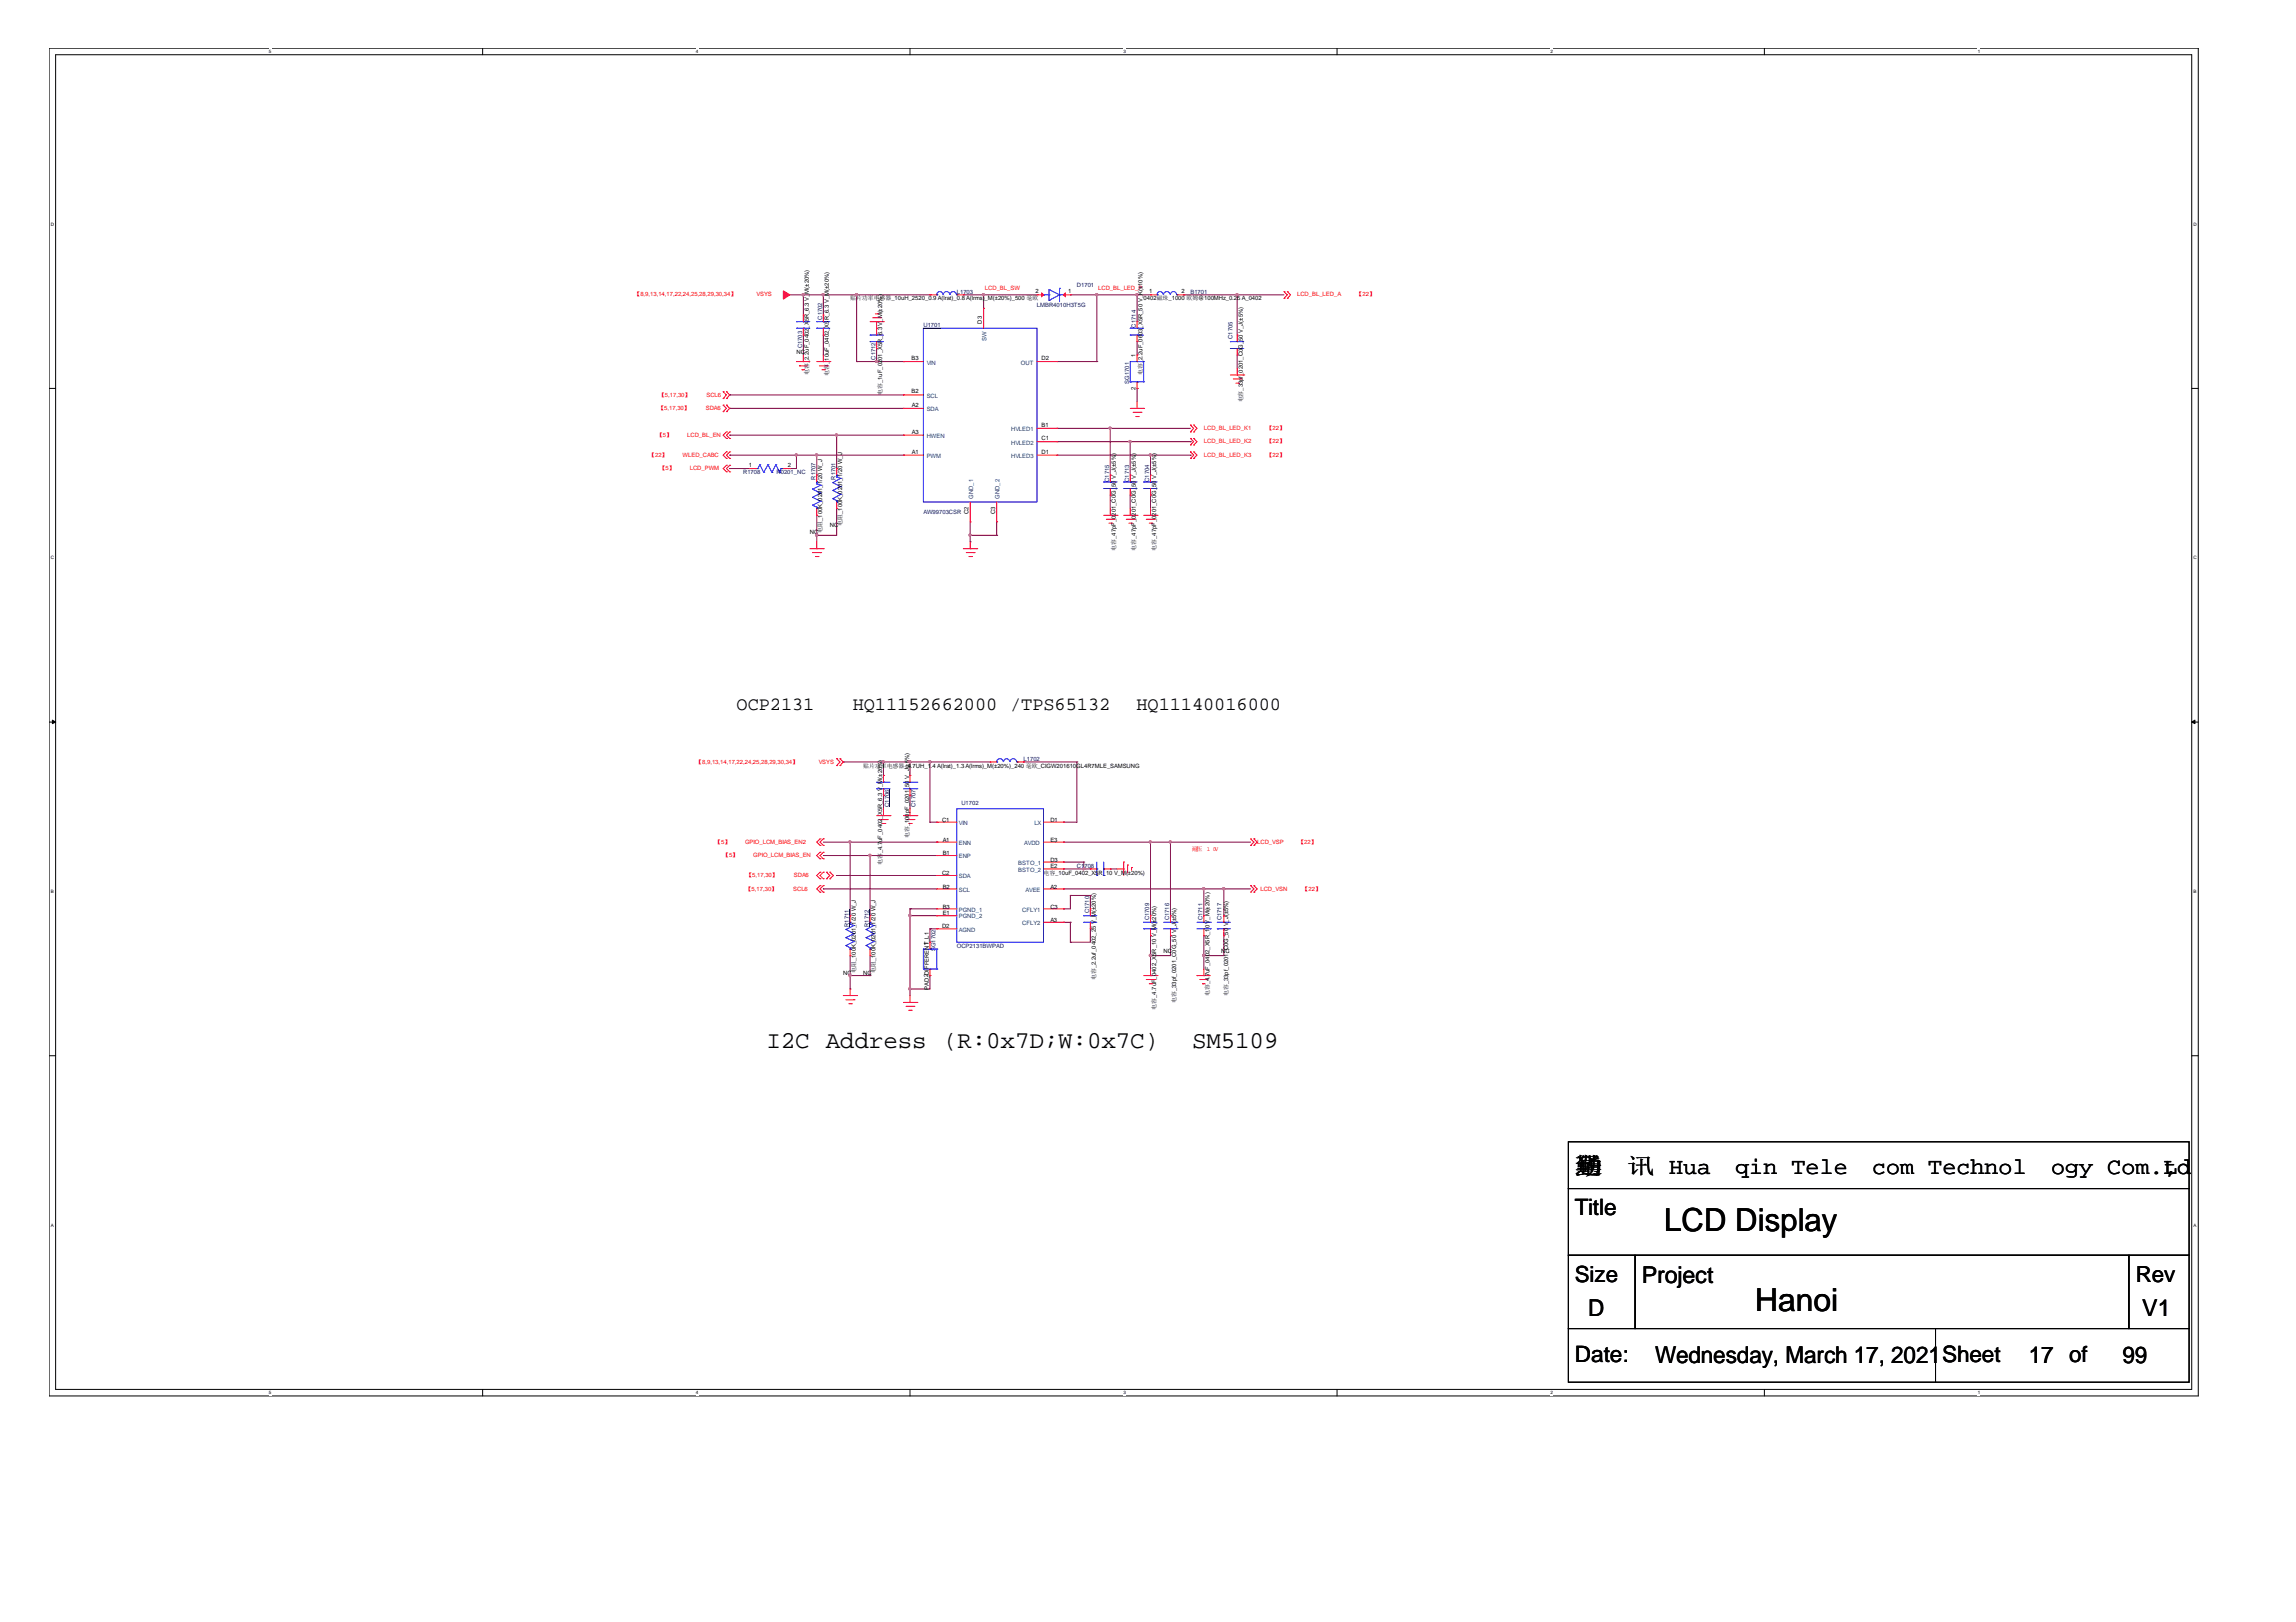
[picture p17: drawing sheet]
<svg xmlns="http://www.w3.org/2000/svg" width="297mm" height="210mm" viewBox="0 0 297 210" stroke-linecap="round" stroke-linejoin="round" font-family="sans-serif">
<defs><g id="words">
<g font-size="4.1">
<text x="215.3" y="159.3">LCD Display</text>
<text x="227.1" y="169.6">Hanoi</text>
</g>
<g font-size="3.1">
<text x="99.1" y="135.7">I2C Address (R:0x7D;W:0x7C)</text>
<text x="154.2" y="135.7">SM5109</text>
</g>
<g font-size="3">
<text x="203.8" y="151.9">华</text>
<text x="203.8" y="151.9">勤</text>
<text x="203.8" y="151.9">通</text>
<text x="210.5" y="151.9">讯 Hua</text>
<text x="224.5" y="151.9">qin Tele</text>
<text x="242.2" y="151.9">com Technol</text>
<text x="265.3" y="151.9">ogy Com.,</text>
<text x="265.3" y="151.9">ogy Com.L</text>
<text x="265.3" y="151.9">ogy Com.td</text>
<text x="279.9" y="151.9">,</text>
<text x="279.9" y="151.9">L</text>
<text x="279.9" y="151.9">td</text>
<text x="212.4" y="166">Project</text>
<text x="205.5" y="170.3">D</text>
<text x="277.2" y="170.3">V1</text>
<text x="214.1" y="176.4">Wednesday, March 17, 2021</text>
<text x="262.5" y="176.4">17 of</text>
<text x="274.6" y="176.4">99</text>
</g>
<g font-size="2.9">
<text x="203.8" y="157.3">Title</text>
<text x="203.8" y="165.9">Size</text>
<text x="276.3" y="165.9">Rev</text>
<text x="203.8" y="176.3">Date:</text>
<text x="251.2" y="176.3">Sheet</text>
</g>
<g font-size="2.4">
<text x="95.3" y="91.9">OCP2131</text>
<text x="110.3" y="91.9">HQ11152662000 /TPS65132</text>
<text x="147" y="91.9">HQ11140016000</text>
</g>
<g font-size=".8" fill="#f00">
<text x="82.1" y="38.4">【8,9,13,14,17,22,24,25,28,29,30,34】</text>
<text x="97.9" y="38.4">VSYS</text>
<text x="127.4" y="37.6">LCD_BL_SW</text>
<text x="142.1" y="37.6">LCD_BL_LED_P</text>
<text x="167.8" y="38.4">LCD_BL_LED_A</text>
<text x="175.5" y="38.4">【22】</text>
<text x="85.2" y="53.1">【5,17,30】</text>
<text x="85.3" y="51.3">【5,17,30】</text>
<text x="91.3" y="53.1">SDA6</text>
<text x="91.4" y="51.3">SCL6</text>
<text x="84" y="59.2">【22】</text>
<text x="85" y="56.6">【5】</text>
<text x="88.3" y="59.2">WLED_CABC</text>
<text x="88.9" y="56.6">LCD_BL_EN</text>
<text x="155.7" y="55.6">LCD_BL_LED_K1</text>
<text x="155.7" y="57.4">LCD_BL_LED_K2</text>
<text x="155.7" y="59.1">LCD_BL_LED_K3</text>
<text x="163.9" y="55.6">【22】</text>
<text x="163.9" y="57.4">【22】</text>
<text x="163.9" y="59.1">【22】</text>
<text x="85.3" y="60.8">【5】</text>
<text x="89.2" y="60.8">LCD_PWM</text>
<text x="90.1" y="98.8">【8,9,13,14,17,22,24,25,28,29,30,34】</text>
<text x="105.9" y="98.8">VSYS</text>
<text x="92.5" y="109.2">【5】</text>
<text x="93.6" y="110.9">【5】</text>
<text x="96.4" y="109.2">GPIO_LCM_BIAS_EN2</text>
<text x="96.6" y="113.5">【5,17,30】</text>
<text x="97.5" y="110.9">GPIO_LCM_BIAS_EN</text>
<text x="102.7" y="113.5">SDA6</text>
<text x="154.2" y="110.1">耐</text>
<text x="154.7" y="110.1">压 1</text>
<text x="156.9" y="110.1">0V</text>
<text x="162.6" y="109.2">LCD_VSP</text>
<text x="168" y="109.2">【22】</text>
<text x="96.5" y="115.2">【5,17,30】</text>
<text x="102.6" y="115.2">SCL6</text>
<text x="163.1" y="115.3">LCD_VSN</text>
<text x="168.5" y="115.3">【22】</text>
</g>
<g font-size=".8" fill="#000080">
<text x="106.4" y="41.4" transform="rotate(-90 106.4 41.4)">C1702</text>
<text x="123.8" y="38">L1703</text>
<text x="134.2" y="39.8">LMBR4010H3T5G</text>
<text x="139.3" y="37.2">D1701</text>
<text x="154" y="38">B1701</text>
<text x="103.8" y="45.1" transform="rotate(-90 103.8 45.1)">C1703</text>
<text x="113.3" y="46.5" transform="rotate(-90 113.3 46.5)">C1712</text>
<text x="119.5" y="42.3">U1701</text>
<text x="146.9" y="42.4" transform="rotate(-90 146.9 42.4)">C1714</text>
<text x="159.5" y="43.9" transform="rotate(-90 159.5 43.9)">C1705</text>
<text x="146.1" y="49.7" transform="rotate(-90 146.1 49.7)">SG1701</text>
<text x="96.1" y="61.4">R1708</text>
<text x="100.5" y="61.4">R0201_NC</text>
<text x="105.5" y="62.1" transform="rotate(-90 105.5 62.1)">R1707</text>
<text x="108.1" y="62.1" transform="rotate(-90 108.1 62.1)">R1701</text>
<text x="143.5" y="62.4" transform="rotate(-90 143.5 62.4)">C1715</text>
<text x="146.1" y="62.4" transform="rotate(-90 146.1 62.4)">C1713</text>
<text x="148.7" y="62.4" transform="rotate(-90 148.7 62.4)">C1704</text>
<text x="119.5" y="66.5">AW99703CSR</text>
<text x="132.4" y="98.5">L1702</text>
<text x="115" y="104.4" transform="rotate(-90 115 104.4)">C1706</text>
<text x="118.4" y="104.4" transform="rotate(-90 118.4 104.4)">C1707</text>
<text x="124.4" y="104.2">U1702</text>
<text x="139.3" y="112.3">C1708</text>
<text x="109.8" y="119.9" transform="rotate(-90 109.8 119.9)">R1711</text>
<text x="112.4" y="119.9" transform="rotate(-90 112.4 119.9)">R1712</text>
<text x="140.9" y="118.2" transform="rotate(-90 140.9 118.2)">C1710</text>
<text x="148.7" y="119.1" transform="rotate(-90 148.7 119.1)">C1709</text>
<text x="151.3" y="119.1" transform="rotate(-90 151.3 119.1)">C1716</text>
<text x="155.6" y="119.1" transform="rotate(-90 155.6 119.1)">C1711</text>
<text x="158" y="119.1" transform="rotate(-90 158 119.1)">C1717</text>
<text x="121" y="123.1" transform="rotate(-90 121 123.1)">SG1702</text>
<text x="123.8" y="122.7">OCP2131BWPAD</text>
</g>
<g font-size=".8">
<text x="110" y="38.9">贴片功率电感器_10uH_2520_0.9 A(lrat)_0.8 A(lrms)_M(±20%)_500 毫欧</text>
<text x="127" y="41.9" transform="rotate(-90 127 41.9)">D3</text>
<text x="134" y="37.9">2</text>
<text x="138.2" y="37.9">1</text>
<text x="148" y="38.9">0402磁珠_1000 欧姆@100MHz_0.25 A_0402</text>
<text x="148.7" y="37.9">1</text>
<text x="152.9" y="37.9">2</text>
<text x="103" y="45.8">NC</text>
<text x="117.9" y="46.6">B3</text>
<text x="134.7" y="46.6">D2</text>
<text x="146.9" y="46.2" transform="rotate(-90 146.9 46.2)">1</text>
<text x="104.6" y="48.5" transform="rotate(-90 104.6 48.5)">电容_2.2uF_0402_X5R_6.3 V_M(±20%)</text>
<text x="107.2" y="48.6" transform="rotate(-90 107.2 48.6)">电容_10uF_0402_X5R_6.3 V_M(±20%)</text>
<text x="114.1" y="51.1" transform="rotate(-90 114.1 51.1)">电容_1uF_0201_X5R_6.3 V_M(±20%)</text>
<text x="117.9" y="50.9">B2</text>
<text x="118" y="52.6">A2</text>
<text x="146.9" y="50.4" transform="rotate(-90 146.9 50.4)">2</text>
<text x="147.8" y="48.5" transform="rotate(-90 147.8 48.5)">电容_2.2uF_0603_X5R_50 V_K(±10%)</text>
<text x="160.8" y="52.1" transform="rotate(-90 160.8 52.1)">电容_33pf_0201_C0G_50 V_J(±5%)</text>
<text x="118" y="58.7">A1</text>
<text x="118" y="56.1">A3</text>
<text x="134.7" y="58.7">D1</text>
<text x="134.7" y="57">C1</text>
<text x="134.7" y="55.2">B1</text>
<text x="96.9" y="60.4">1</text>
<text x="101.9" y="60.4">2</text>
<text x="104.8" y="69.1">NC</text>
<text x="106.4" y="68.9" transform="rotate(-90 106.4 68.9)">电阻_100K_0201_1/20 W_J</text>
<text x="107.4" y="68.3">NC</text>
<text x="109" y="68" transform="rotate(-90 109 68)">电阻_100K_0201_1/20 W_J</text>
<text x="125.3" y="66.5" transform="rotate(-90 125.3 66.5)">C2</text>
<text x="128.7" y="66.5" transform="rotate(-90 128.7 66.5)">C3</text>
<text x="144.4" y="71.3" transform="rotate(-90 144.4 71.3)">电容_47pF_0201_C0G_50 V_J(±5%)</text>
<text x="146.9" y="71.3" transform="rotate(-90 146.9 71.3)">电容_47pF_0201_C0G_50 V_J(±5%)</text>
<text x="149.6" y="71.3" transform="rotate(-90 149.6 71.3)">电容_47pF_0201_C0G_50 V_J(±5%)</text>
<text x="111.7" y="99.3">贴片功率电感器_4.7UH_1.4 A(lrat)_1.3 A(lrms)_M(±20%)_240 毫欧_CIGW201610GL4R7MLE_SAMSUNG</text>
<text x="121.9" y="106.4">C1</text>
<text x="135.9" y="106.4">D1</text>
<text x="114.1" y="111.9" transform="rotate(-90 114.1 111.9)">电容_4.7</text>
<text x="114.1" y="108.9" transform="rotate(-90 114.1 108.9)">uF_0402_X5R_6.3 V_M(±20%)</text>
<text x="117.6" y="108.5" transform="rotate(-90 117.6 108.5)">电容_100pF_0201_50 V_J(±5%)</text>
<text x="121.9" y="113.3">C2</text>
<text x="122" y="108.9">A1</text>
<text x="122" y="110.7">B1</text>
<text x="135" y="113.2">电容_10uF_0402_X5R_10 V_M(±20%)</text>
<text x="135.9" y="111.5">D3</text>
<text x="135.9" y="112.4">E2</text>
<text x="135.9" y="108.9">E3</text>
<text x="122" y="115">B2</text>
<text x="122" y="117.6">B3</text>
<text x="122" y="118.4">E1</text>
<text x="135.9" y="115">A2</text>
<text x="135.9" y="119.3">A3</text>
<text x="135.9" y="117.6">C3</text>
<text x="110.7" y="125.9" transform="rotate(-90 110.7 125.9)">电阻_100K_0201_1/20 W_J</text>
<text x="113.3" y="125.9" transform="rotate(-90 113.3 125.9)">电阻_100K_0201_1/20 W_J</text>
<text x="120.1" y="122.2" transform="rotate(-90 120.1 122.2)">1</text>
<text x="121.9" y="120.2">D2</text>
<text x="150.5" y="123.4">NC</text>
<text x="158" y="123.4">NC</text>
<text x="109.1" y="126.1">NC</text>
<text x="111.7" y="126.1">NC</text>
<text x="120.1" y="126.4" transform="rotate(-90 120.1 126.4)">2</text>
<text x="120.2" y="128.2" transform="rotate(-90 120.2 128.2)">PAD_DIFFERENT_L1</text>
<text x="141.8" y="126.8" transform="rotate(-90 141.8 126.8)">电容_2.2uf_0402_25 V_M(±20%)</text>
<text x="149.6" y="130.7" transform="rotate(-90 149.6 130.7)">电容_4.7uF_0402_X5R_10 V_M(±20%)</text>
<text x="152.1" y="129.8" transform="rotate(-90 152.1 129.8)">电容_33pf_0201_C0G_50 V_J(±5%)</text>
<text x="156.5" y="128.9" transform="rotate(-90 156.5 128.9)">电容_4.7uF_0402_X5R_10 V_M(±20%)</text>
<text x="158.9" y="128.9" transform="rotate(-90 158.9 128.9)">电容_33pf_0201_C0G_50 V_J(±5%)</text>
</g>
<g font-size=".8" fill="#004080">
<text x="119.9" y="47.2">VIN</text>
<text x="127.6" y="44.1" transform="rotate(-90 127.6 44.1)">SW</text>
<text x="132.1" y="47.2">OUT</text>
<text x="119.9" y="53.2">SDA</text>
<text x="119.9" y="51.5">SCL</text>
<text x="119.9" y="59.3">PWM</text>
<text x="119.9" y="56.7">HWEN</text>
<text x="130.8" y="59.3">HVLED3</text>
<text x="130.8" y="57.5">HVLED2</text>
<text x="130.8" y="55.8">HVLED1</text>
<text x="125.9" y="64.5" transform="rotate(-90 125.9 64.5)">GND_1</text>
<text x="129.3" y="64.5" transform="rotate(-90 129.3 64.5)">GND_2</text>
<text x="124" y="106.8">VIN</text>
<text x="133.8" y="106.8">LX</text>
<text x="124" y="109.4">ENN</text>
<text x="124" y="111.1">ENP</text>
<text x="124" y="113.7">SDA</text>
<text x="131.7" y="111.9">BSTO_1</text>
<text x="131.7" y="112.8">BSTO_2</text>
<text x="132.5" y="109.4">AVDD</text>
<text x="124" y="115.4">SCL</text>
<text x="124" y="118">PGND_1</text>
<text x="124" y="118.8">PGND_2</text>
<text x="132.2" y="119.7">CFLY2</text>
<text x="132.2" y="118">CFLY1</text>
<text x="132.7" y="115.4">AVEE</text>
<text x="124" y="120.6">AGND</text>
</g>
<g font-size=".6">
<text x="34.8" y="6.9">5</text>
<text x="90" y="6.9">4</text>
<text x="145.3" y="6.9">3</text>
<text x="200.6" y="6.9">2</text>
<text x="255.9" y="6.9">1</text>
<text x="6.6" y="29.2">D</text>
<text x="283.8" y="29.2">D</text>
<text x="6.6" y="72.4">C</text>
<text x="283.8" y="72.4">C</text>
<text x="6.6" y="115.6">B</text>
<text x="283.8" y="115.6">B</text>
<text x="6.6" y="158.8">A</text>
<text x="283.8" y="158.8">A</text>
<text x="34.8" y="180.4">5</text>
<text x="90" y="180.4">4</text>
<text x="145.3" y="180.4">3</text>
<text x="200.6" y="180.4">2</text>
<text x="255.9" y="180.4">1</text>
</g>
</g></defs>
<path d="M6.3 6.2h278.1v174.4l-278 .1zM7.2 7.1h276.3v172.7h-276.3z" fill="none" stroke="#000" stroke-width=".13"/>
<g fill="#fff">
<path d="M34.8 6.3h.3v.7h-.3z"/>
<path d="M34.8 179.9h.3v.7h-.3z"/>
</g>
<path d="M62.4 6.2v.9M62.4 179.8v.9" fill="none" stroke="#000" stroke-width=".13"/>
<g fill="#fff">
<path d="M90 6.3h.3v.7h-.3z"/>
<path d="M90 179.9h.3v.7h-.3z"/>
</g>
<path d="M117.7 6.2v.9M117.7 179.8v.9" fill="none" stroke="#000" stroke-width=".13"/>
<g fill="#fff">
<path d="M145.3 6.3h.3v.7h-.3z"/>
<path d="M145.3 179.9h.3v.7h-.3z"/>
</g>
<path d="M173 6.2v.9M173 179.8v.9" fill="none" stroke="#000" stroke-width=".13"/>
<g fill="#fff">
<path d="M200.6 6.3h.3v.7h-.3z"/>
<path d="M200.6 179.9h.3v.7h-.3z"/>
</g>
<path d="M228.3 6.2v.9M228.3 179.8v.9" fill="none" stroke="#000" stroke-width=".13"/>
<g fill="#fff">
<path d="M255.9 6.3h.3v.7h-.3z"/>
<path d="M255.9 179.9h.3v.7h-.3z"/>
<path d="M6.6 28.7h.3v.7h-.3z"/>
<path d="M283.8 28.7h.3v.7h-.3z"/>
<path d="M6.6 71.9h.3v.6h-.3z"/>
<path d="M283.8 71.9h.3v.6h-.3z"/>
</g>
<path d="M6.4 50.3h.8M283.6 50.3h.8" fill="none" stroke="#000" stroke-width=".13"/>
<g fill="#fff">
<path d="M6.6 115h.3v.7h-.3z"/>
<path d="M283.8 115h.3v.7h-.3z"/>
</g>
<path d="M6.4 93.4h.8M283.6 93.4h.8" fill="none" stroke="#000" stroke-width=".13"/>
<g fill="#000" stroke="#000" stroke-width=".13">
<path d="M6.8 93.2l.4 .2-.4 .3z" fill-rule="evenodd"/>
<path d="M283.5 93.4l.5-.2v.5z" fill-rule="evenodd"/>
</g>
<g fill="#fff">
<path d="M6.6 158.2h.3v.7h-.3z"/>
<path d="M283.8 158.2h.3v.7h-.3z"/>
</g>
<path d="M6.4 136.6h.8M283.6 136.6h.8M202.9 153.8h80.3v8.6h-80.3zM202.9 147.8h80.3v6h-80.3zM202.9 162.4h8.6v9.5h-8.6zM202.9 171.9h47.5v7h-47.5zM211.5 162.4h63.9v9.5h-63.9zM250.4 171.9h32.8v7h-32.8zM275.4 162.4h7.8v9.5h-7.8z" fill="none" stroke="#000" stroke-width=".13"/>
<g fill="none" stroke="#800040" stroke-width=".13">
<path d="M102.2 38.2h18.1M103.9 38.2h.1M103.9 38.2v2.6M106.5 38.2h.1M106.5 38.2v2.6M110.8 38.2h.1M110.8 38.2v8.6M120.3 38.2h.1M124.6 38.2h.1M124.6 38.2h9.6M127.3 38.2h.1M127.3 38.2v1.7"/>
<path d="M138.5 38.2h.1M138.5 38.2h10.3M141.9 38.2h.1M141.9 38.2v8.6M147.1 38.2h.1M147.1 38.2v3.4M153.2 38.2h12.9M153.2 38.2h.1M160.1 38.2h.1M160.1 38.2v5.2M94.4 58.9h22.5M94.4 56.3h22.5"/>
<path d="M94.4 52.8h.1M94.4 51.1h.1M94.4 56.3h.1M94.4 58.9h.1M94.4 52.8h22.5M94.4 51.1h22.5M103 58.9h.1M103 58.9v1.7h-.8M103.9 43.4h.1M103.9 43.4v2.5M105.7 58.9h.1M105.7 58.9v2.6"/>
<path d="M106.5 43.4h.1M106.5 43.4v2.5M108.2 56.3h.1M108.2 56.3v4.3M110.8 46.8h.1M110.8 46.8h6.1M113.4 46.8h.1M113.4 45.1v1.7M116.9 46.8h.1M116.9 58.9h.1M116.9 56.3h.1M136.7 46.8h5.2"/>
<path d="M136.7 58.9h17.3M136.7 55.4h17.3M136.7 57.2h17.3M141.9 46.8h.1M143.6 55.4h.1M143.6 55.4v6.1M146.2 57.2h.1M146.2 57.2v4.3M147.1 44.2h.1M147.1 50.3h.1M147.1 44.2v1.7M147.1 50.3v1.7"/>
<path d="M148.8 58.9h.1M148.8 58.9v2.6M154 58.9h.1M154 57.2h.1M160.1 45.9h.1M160.1 45.9v1.8M94.4 60.6h.1M94.4 60.6h2.6M102.2 60.6h.1M105.7 66.7h.1M105.7 69.3h.1M105.7 66.7v3.4"/>
<path d="M108.2 65.8h.1M108.2 65.8v3.5h-2.5M125.5 69.3h.1M125.5 70.1h.1M125.5 67.5v2.6M125.5 69.3h3.4M128.9 69.3h.1M128.9 67.5v1.8M143.6 64.1h.1M143.6 64.1v1.7M146.2 64.1h.1M146.2 64.1v1.7"/>
<path d="M148.8 64.1h.1M148.8 64.1v1.7M109.1 98.6h.1M109.1 98.6h19M114.3 98.6h.1M114.3 98.6v1.7M117.7 98.6h.1M117.7 98.6v1.7M120.3 98.6h.1M120.3 98.6v7.8M132.4 98.6h.1M132.4 98.6h6.9"/>
<path d="M139.3 98.6h.1M139.3 98.6v7.8h-1.7M106.5 115h14.7M106.5 115h.1M106.5 109h14.7M106.5 110.7h14.7M108.2 113.3h.1M108.2 113.3h13M110 109h.1M110 109v9.5M112.6 110.7h.1M112.6 110.7v7.8"/>
<path d="M114.3 102.9h.1M114.3 102.9v1.8M117.7 117.6h3.5M117.7 118.5h3.5M117.7 102.9h.1M117.7 117.6h.1M117.7 118.5h.1M117.7 102.9v1.8M117.7 117.6v11.2M120.3 106.4h.9M120.3 106.4h.1M121.2 109h.1"/>
<path d="M137.6 119.4h.9M137.6 117.6h.1M137.6 119.4h.1M137.6 112.5h.1M137.6 111.6h.1M137.6 109h.1M137.6 115h.1M137.6 106.4h.1M137.6 112.5h3.5M137.6 111.6h2.6M137.6 115h24.2M137.6 109h24.2"/>
<path d="M138.5 115.9h.1M138.5 119.4h.1M138.5 115.9v1.7h-.9M138.5 119.4v2.5M138.5 115.9h2.6M140.2 111.6h.1M140.2 112.5h.1M140.2 111.6v.9M141.1 115.9h.1M141.1 115.9v1.7M143.6 112.5h.9M143.6 112.5h.1"/>
<path d="M148.8 109h.1M148.8 109v9.5M151.4 109h.1M151.4 109v9.5M155.7 115h.1M155.7 115v3.5M158.3 115h.1M158.3 115v3.5M110 126.3h2.6M110 126.3h.1M110 128h.1M110 123.7v4.3"/>
<path d="M112.6 126.3h.1M112.6 123.7v2.6M117.7 128h.1M120.3 120.2h.9M120.3 120.2h.1M120.3 126.3h.1M120.3 120.2v1.7M120.3 126.3v1.7h-2.6M138.5 121.9h.1M141.1 120.2h.1M141.1 120.2v1.7h-2.6M148.8 121.1h.1"/>
<path d="M148.8 123.7h.1M148.8 121.1v4.3M151.4 121.1h.1M151.4 121.1v2.6h-2.6M155.7 121.1h.1M155.7 123.7h.1M155.7 121.1v4.3M158.3 121.1h.1M158.3 121.1v2.6h-2.6"/>
</g>
<g fill="#f0f" stroke="#f0f" stroke-width=".13">
<path d="M114.2 98.5h.2v.2h-.2z" fill-rule="evenodd"/>
<path d="M148.7 123.5h.2v.2h-.2z" fill-rule="evenodd"/>
<path d="M155.6 123.5h.2v.2h-.2z" fill-rule="evenodd"/>
<path d="M117.6 98.5h.2v.2h-.2z" fill-rule="evenodd"/>
<path d="M147 38h.2v.2h-.2z" fill-rule="evenodd"/>
<path d="M141.8 38h.2v.2h-.2z" fill-rule="evenodd"/>
<path d="M148.7 58.8h.2v.2h-.2z" fill-rule="evenodd"/>
<path d="M106.4 38h.2v.2h-.2z" fill-rule="evenodd"/>
<path d="M159.9 38h.2v.2h-.2z" fill-rule="evenodd"/>
<path d="M143.5 55.3h.2v.2h-.2z" fill-rule="evenodd"/>
<path d="M146.1 57h.2v.2h-.2z" fill-rule="evenodd"/>
<path d="M102.9 58.8h.2v.2h-.2z" fill-rule="evenodd"/>
<path d="M105.5 69.1h.2v.2h-.2z" fill-rule="evenodd"/>
<path d="M127.1 38h.2v.2h-.2z" fill-rule="evenodd"/>
<path d="M151.3 108.8h.2v.3h-.2z" fill-rule="evenodd"/>
<path d="M158.2 114.9h.2v.2h-.2z" fill-rule="evenodd"/>
<path d="M140.1 112.3h.2v.2h-.2z" fill-rule="evenodd"/>
<path d="M148.7 108.8h.2v.3h-.2z" fill-rule="evenodd"/>
<path d="M155.6 114.9h.2v.2h-.2z" fill-rule="evenodd"/>
<path d="M117.6 127.9h.2v.2h-.2z" fill-rule="evenodd"/>
<path d="M117.6 118.4h.2v.2h-.2z" fill-rule="evenodd"/>
<path d="M120.2 98.5h.2v.2h-.2z" fill-rule="evenodd"/>
<path d="M109.8 108.8h.3v.3h-.3z" fill-rule="evenodd"/>
<path d="M112.4 110.6h.2v.2h-.2z" fill-rule="evenodd"/>
<path d="M109.8 126.1h.3v.2h-.3z" fill-rule="evenodd"/>
<path d="M113.3 46.7h.2v.2h-.2z" fill-rule="evenodd"/>
<path d="M110.7 38h.2v.2h-.2z" fill-rule="evenodd"/>
<path d="M103.8 38h.2v.2h-.2z" fill-rule="evenodd"/>
<path d="M105.5 58.8h.2v.2h-.2z" fill-rule="evenodd"/>
<path d="M108.1 56.2h.2v.2h-.2z" fill-rule="evenodd"/>
<path d="M125.4 69.1h.2v.2h-.2z" fill-rule="evenodd"/>
<path d="M114.2 98.5h.2v.2h-.2z" fill-rule="evenodd"/>
<path d="M148.7 123.5h.2v.2h-.2z" fill-rule="evenodd"/>
<path d="M155.6 123.5h.2v.2h-.2z" fill-rule="evenodd"/>
<path d="M117.6 98.5h.2v.2h-.2z" fill-rule="evenodd"/>
<path d="M147 38h.2v.2h-.2z" fill-rule="evenodd"/>
<path d="M141.8 38h.2v.2h-.2z" fill-rule="evenodd"/>
<path d="M148.7 58.8h.2v.2h-.2z" fill-rule="evenodd"/>
<path d="M106.4 38h.2v.2h-.2z" fill-rule="evenodd"/>
<path d="M159.9 38h.2v.2h-.2z" fill-rule="evenodd"/>
<path d="M143.5 55.3h.2v.2h-.2z" fill-rule="evenodd"/>
<path d="M146.1 57h.2v.2h-.2z" fill-rule="evenodd"/>
<path d="M102.9 58.8h.2v.2h-.2z" fill-rule="evenodd"/>
<path d="M105.5 69.1h.2v.2h-.2z" fill-rule="evenodd"/>
<path d="M127.1 38h.2v.2h-.2z" fill-rule="evenodd"/>
<path d="M151.3 108.8h.2v.3h-.2z" fill-rule="evenodd"/>
<path d="M158.2 114.9h.2v.2h-.2z" fill-rule="evenodd"/>
<path d="M140.1 112.3h.2v.2h-.2z" fill-rule="evenodd"/>
<path d="M148.7 108.8h.2v.3h-.2z" fill-rule="evenodd"/>
<path d="M155.6 114.9h.2v.2h-.2z" fill-rule="evenodd"/>
<path d="M117.6 127.9h.2v.2h-.2z" fill-rule="evenodd"/>
<path d="M117.6 118.4h.2v.2h-.2z" fill-rule="evenodd"/>
<path d="M120.2 98.5h.2v.2h-.2z" fill-rule="evenodd"/>
<path d="M109.8 108.8h.3v.3h-.3z" fill-rule="evenodd"/>
<path d="M112.4 110.6h.2v.2h-.2z" fill-rule="evenodd"/>
<path d="M109.8 126.1h.3v.2h-.3z" fill-rule="evenodd"/>
<path d="M113.3 46.7h.2v.2h-.2z" fill-rule="evenodd"/>
<path d="M110.7 38h.2v.2h-.2z" fill-rule="evenodd"/>
<path d="M103.8 38h.2v.2h-.2z" fill-rule="evenodd"/>
<path d="M105.5 58.8h.2v.2h-.2z" fill-rule="evenodd"/>
<path d="M108.1 56.2h.2v.2h-.2z" fill-rule="evenodd"/>
<path d="M125.4 69.1h.2v.2h-.2z" fill-rule="evenodd"/>
</g>
<g fill="none" stroke="#f00" stroke-width=".13">
<path d="M120.3 38.2h.9M120.3 38.2h.1M123.8 38.2h.8M124.6 38.2h.1M127.3 39.9h.1M127.3 39.9v2.6M134.2 38.2h.1M134.2 38.2h.8M137.6 38.2h.9M138.5 38.2h.1M148.8 38.2h.1M148.8 38.2h.9"/>
<path d="M152.3 38.2h.9M153.2 38.2h.1M166.1 38.6h.1M166.1 37.7h.1M166.1 37.7l.4 .5-.4 .4M166.5 38.6h.1M166.5 37.7h.1M166.5 37.7l.5 .5-.5 .4M93.6 52.4h.1M93.6 53.3h.1M93.6 50.7h.1M93.6 51.6h.1"/>
<path d="M93.6 52.4l.4 .4-.4 .5M93.6 50.7l.4 .4-.4 .5M94 55.9l-.4 .4 .4 .4M94 58.5l-.4 .4 .4 .4M94 55.9h.1M94 56.7h.1M94 58.5h.1M94 59.3h.1M94 53.3h.1M94 52.4h.1M94 51.6h.1M94 50.7h.1"/>
<path d="M94 52.4l.4 .4-.4 .5M94 50.7l.4 .4-.4 .5M94.4 55.9l-.4 .4 .4 .4M94.4 58.5l-.4 .4 .4 .4M94.4 55.9h.1M94.4 56.7h.1M94.4 58.5h.1M94.4 59.3h.1M103 46.8h.1M103 46.8h1.8M103.4 47.3h.1M103.4 47.3h1"/>
<path d="M103.8 47.9h.3M103.8 47.9h.1M103.9 46.8h.1M103.9 43.4h.1M103.9 40.8h.1M103.9 40.8v.8M103.9 42.5v.9M103.9 45.9v.9M105.7 46.8h1.7M106 47.3h1M106.3 47.9h.4M106.5 46.8h.1"/>
<path d="M106.5 40.8h.1M106.5 43.4h.1M106.5 40.8v.8M106.5 42.5v.9M106.5 45.9v.9M106.7 47.9h.1M107 47.3h.1M107.4 46.8h.1M112.6 41.6h1.7M112.9 41.1h1M113.2 40.6h.4M113.4 41.6h.1"/>
<path d="M113.4 45.1h.1M113.4 42.5h.1M113.4 41.6v1.8M113.4 44.2v.9M113.6 40.6h.1M113.9 41.1h.1M114.3 41.6h.1M116.9 52.8h.1M116.9 51.1h.1M116.9 46.8h.1M116.9 58.9h.1M116.9 56.3h.1"/>
<path d="M116.9 46.8h2.6M116.9 52.8h2.6M116.9 51.1h2.6M116.9 58.9h2.6M116.9 56.3h2.6M134.2 46.8h2.5M134.2 58.9h2.5M134.2 57.2h2.5M134.2 55.4h2.5M136.7 46.8h.1M136.7 58.9h.1M136.7 57.2h.1"/>
<path d="M136.7 55.4h.1M146.2 52.8h1.8M146.6 53.4h1M146.9 53.9h.4M147.1 52.8h.1M147.1 41.6h.1M147.1 44.2h.1M147.1 50.3h.1M147.1 45.9h.1M147.1 41.6v.9M147.1 43.4v.8M147.1 45.9v.9"/>
<path d="M147.1 49.4v.9M147.1 52v.8M147.3 53.9h.1M147.6 53.4h.1M148 52.8h.1M154 55.9h.1M154 55h.1M154 57.6h.1M154 56.7h.1M154 59.3h.1M154 58.5h.1M154 55l.4 .4-.4 .5"/>
<path d="M154 56.7l.4 .5-.4 .4M154 58.5l.4 .4-.4 .4M154.4 55.9h.1M154.4 55h.1M154.4 57.6h.1M154.4 56.7h.1M154.4 59.3h.1M154.4 58.5h.1M154.4 55l.5 .4-.5 .5M154.4 56.7l.5 .5-.5 .4M154.4 58.5l.5 .4-.5 .4M159.2 48.5h1.7"/>
<path d="M159.6 49h1M159.9 49.6h.3M160.1 48.5h.1M160.1 43.4h.1M160.1 45.9h.1M160.1 43.4v.8M160.1 45.1v.8M160.1 47.7v.8M160.2 49.6h.1M160.6 49h.1M160.9 48.5h.1M94 60.2l-.4 .4 .4 .5"/>
<path d="M94 60.2h.1M94 61.1h.1M94.4 60.2l-.4 .4 .4 .5M94.4 60.2h.1M94.4 61.1h.1M97 60.6h.1M97 60.6h.9M101.3 60.6h.9M102.2 60.6h.1M104.8 71h1.7M105.1 71.5h1.1M105.5 72h.3"/>
<path d="M105.7 71h.1M105.7 66.7h.1M105.7 61.5h.1M105.7 61.5v.9M105.7 65.8v.9M105.7 70.1v.9M105.8 72h.1M106.2 71.5h.1M106.5 71h.1M108.2 65.8h.1M108.2 60.6h.1M108.2 60.6v.9"/>
<path d="M108.2 65v.8M124.6 71h1.8M125 71.5h1M125.3 72h.4M125.5 71h.1M125.5 67.5h.1M125.5 65v2.5M125.5 70.1v.9M125.7 72h.1M126 71.5h.1M126.4 71h.1M128.9 67.5h.1"/>
<path d="M128.9 65v2.5M142.8 66.7h1.7M143.1 67.2h1M143.5 67.7h.3M143.6 66.7h.1M143.6 61.5h.1M143.6 64.1h.1M143.6 61.5v.9M143.6 63.2v.9M143.6 65.8v.9M143.8 67.7h.1M144.1 67.2h.1"/>
<path d="M144.5 66.7h.1M145.4 66.7h1.7M145.7 67.2h1.1M146 67.7h.4M146.2 66.7h.1M146.2 61.5h.1M146.2 64.1h.1M146.2 61.5v.9M146.2 63.2v.9M146.2 65.8v.9M146.4 67.7h.1M146.8 67.2h.1"/>
<path d="M147.1 66.7h.1M148 66.7h1.7M148.3 67.2h1.1M148.7 67.7h.3M148.8 66.7h.1M148.8 61.5h.1M148.8 64.1h.1M148.8 61.5v.9M148.8 63.2v.9M148.8 65.8v.9M149 67.7h.1M149.4 67.2h.1"/>
<path d="M149.7 66.7h.1M108.2 99.1h.1M108.2 98.2h.1M108.2 98.2l.5 .4-.5 .5M108.7 98.2h.1M108.7 99.1h.1M108.7 98.2l.4 .4-.4 .5M128.1 98.6h.1M128.1 98.6h.8M131.6 98.6h.8M132.4 98.6h.1M106.1 110.3l-.4 .4 .4 .4"/>
<path d="M106.1 108.6l-.4 .4 .4 .4M106.1 112.9l-.4 .4 .4 .4M106.1 114.6l-.4 .4 .4 .5M106.1 110.3h.1M106.1 111.1h.1M106.1 109.4h.1M106.1 108.6h.1M106.1 113.7h.1M106.1 112.9h.1M106.1 114.6h.1M106.1 115.5h.1M106.5 110.3l-.4 .4 .4 .4"/>
<path d="M106.5 108.6l-.4 .4 .4 .4M106.5 112.9l-.4 .4 .4 .4M106.5 114.6l-.4 .4 .4 .5M106.5 110.3h.1M106.5 111.1h.1M106.5 109.4h.1M106.5 108.6h.1M106.5 112.9h.1M106.5 113.7h.1M106.5 114.6h.1M106.5 115.5h.1M106.9 112.9h.1"/>
<path d="M106.9 113.7h.1M106.9 112.9l.5 .4-.5 .4M107.4 112.9h.1M107.4 113.7h.1M107.4 112.9l.4 .4-.4 .4M110 118.5h.1M110 118.5v.9M112.6 118.5h.1M112.6 118.5v.9M113.4 105.6h1.7M113.7 106.1h1.1M114.1 106.6h.4"/>
<path d="M114.3 105.6h.1M114.3 102.9h.1M114.3 100.3h.1M114.3 100.3v.9M114.3 102.1v.8M114.3 104.7v.9M114.5 106.6h.1M114.8 106.1h.1M115.1 105.6h.1M116.9 105.6h1.7M117.2 106.1h1M117.6 106.6h.3"/>
<path d="M117.7 105.6h.1M117.7 102.9h.1M117.7 100.3h.1M117.7 100.3v.9M117.7 102.1v.8M117.7 104.7v.9M117.9 106.6h.1M118.2 106.1h.1M118.6 105.6h.1M121.2 109h.1M121.2 110.7h.1M121.2 115h.1"/>
<path d="M121.2 117.6h.1M121.2 106.4h.1M121.2 113.3h.1M121.2 118.5h.1M121.2 109h2.6M121.2 115h2.6M121.2 110.7h2.6M121.2 117.6h2.6M121.2 106.4h2.6M121.2 113.3h2.6M121.2 118.5h2.6M135 112.5h2.6"/>
<path d="M135 109h2.6M135 115h2.6M135 119.4h2.6M135 117.6h2.6M135 106.4h2.6M135 111.6h2.6M137.6 115h.1M137.6 119.4h.1M137.6 117.6h.1M137.6 106.4h.1M137.6 111.6h.1M137.6 112.5h.1"/>
<path d="M137.6 109h.1M141.1 112.5h.1M141.1 117.6h.1M141.1 117.6v.9M141.1 119.4v.8M141.1 112.5h.8M142.8 112.5h.8M143.6 112.5h.1M144.5 112.5h.9M145.4 112.5h.1M145.4 111.6h.1M145.4 111.6v1.7"/>
<path d="M145.9 111.9h.1M145.9 111.9v1.1M146.4 112.3h.1M146.4 112.3v.3M148.8 118.5h.1M148.8 118.5v.9M151.4 118.5h.1M151.4 118.5v.9M155.7 118.5h.1M155.7 118.5v.9M158.3 118.5h.1M158.3 118.5v.9"/>
<path d="M161.8 109.4h.1M161.8 108.6h.1M161.8 114.6h.1M161.8 115.5h.1M161.8 108.6l.4 .4-.4 .4M161.8 114.6l.4 .4-.4 .5M162.2 109.4h.1M162.2 108.6h.1M162.2 114.6h.1M162.2 115.5h.1M162.2 108.6l.4 .4-.4 .4M162.2 114.6l.4 .4-.4 .5"/>
<path d="M109.1 128.8h1.7M109.4 129.4h1.1M109.8 129.9h.4M110 128.8h.1M110 123.7h.1M110 122.8v.9M110 128v.8M110.2 129.9h.1M110.5 129.4h.1M110.8 128.8h.1M112.6 123.7h.1M112.6 122.8v.9"/>
<path d="M116.9 129.7h1.7M117.2 130.2h1M117.6 130.7h.3M117.7 129.7h.1M117.7 128.8v.9M117.9 130.7h.1M118.2 130.2h.1M118.6 129.7h.1M120.3 126.3h.1M120.3 121.9h.1M120.3 121.9v.9M120.3 125.4v.8"/>
<path d="M121.2 120.2h.1M121.2 120.2h2.6M141.1 120.2h.1M148 126.3h1.7M148.3 126.8h1.1M148.7 127.3h.3M148.8 126.3h.1M148.8 121.1h.1M148.8 120.2v.9M148.8 125.4v.8M149 127.3h.1M149.4 126.8h.1"/>
<path d="M149.7 126.3h.1M151.4 121.1h.1M151.4 120.2v.9M154.9 126.3h.1M154.9 126.3h1.7M155.2 126.8h.1M155.2 126.8h1.1M155.6 127.3h.3M155.6 127.3h.1M155.7 126.3h.1M155.7 121.1h.1M155.7 120.2v.9"/>
<path d="M155.7 125.4v.8M158.3 121.1h.1M158.3 120.2v.9"/>
</g>
<g fill="#f00" stroke="#f00" stroke-width=".13">
<path d="M101.3 37.6l.9 .6-.9 .5z" fill-rule="evenodd"/>
<path d="M137.6 38.2l.2-.3v.5z" fill-rule="evenodd"/>
<path d="M134.7 37.9l.3 .3-.3 .2z" fill-rule="evenodd"/>
</g>
<g fill="none" stroke="#00f" stroke-width=".13">
<path d="M121.2 38.1a.4 .4 0 0 1 .4-.4 .4 .4 0 0 1 .4 .4M121.2 38.2h.1M122.1 38.1a.42 .42 0 0 1 .4-.4 .42 .42 0 0 1 .4 .4M122.9 38.1a.4 .4 0 0 1 .4-.4 .4 .4 0 0 1 .4 .4M123.8 38.2h.1M135 38.2h.1M135 38.2h.7M135.7 38.9h.1M135.7 37.5h.1M135.7 38.2h.1M135.7 37.5l1.4 .7M135.7 37.5v1.4"/>
<path d="M137.1 38.2h.1M137.1 37.3h.1M137.1 38.2l-1.4 .7M137.1 38.2h.5M137.1 37.3v1.7M137.6 38.2h.1M149.7 38.1a.4 .4 0 0 1 .4-.4 .4 .4 0 0 1 .4 .4M149.7 38.2h.1M150.5 38.1a.42 .42 0 0 1 .5-.4 .42 .42 0 0 1 .4 .4M151.4 38.1a.4 .4 0 0 1 .4-.4 .4 .4 0 0 1 .4 .4M152.3 38.2h.1M103 42.5h.1"/>
<path d="M103 41.6h.1M103 42.5h1.8M103 41.6h1.8M103.9 42.5h.1M103.9 41.6h.1M105.7 41.6h.1M105.7 42.5h.1M105.7 42.5h1.7M105.7 41.6h1.7M106.5 41.6h.1M106.5 42.5h.1M112.6 44.2h.1"/>
<path d="M112.6 43.4h.1M112.6 44.2h1.7M112.6 43.4h1.7M113.4 44.2h.1M113.4 43.4h.1M119.5 42.5h14.7v22.5h-14.7zM146.2 43.4h1.8M146.2 42.5h1.8M146.2 49.4h1.8M146.2 42.5h.1M146.2 43.4h.1M146.2 46.8h.1"/>
<path d="M146.2 49.4h.1M146.2 46.8v2.6M146.2 46.8h1.8M147.1 42.5h.1M147.1 43.4h.1M147.1 49.4h.1M147.1 46.8h.1M148 46.8h.1M148 49.4h.1M148 46.8v2.6M159.2 44.2h1.7M159.2 45.1h1.7"/>
<path d="M159.2 44.2h.1M159.2 45.1h.1M160.1 44.2h.1M160.1 45.1h.1M97.9 60.6h.1M98 60.6h.1M98.3 60.1l.5 1M98.3 60.1h.1M98.3 60.1l-.3 .5M98.8 61.1h.1M99.4 60.1l.5 1M99.4 60.1h.1"/>
<path d="M99.4 60.1l-.6 1M99.9 61.1h.1M100.4 60.1h.1M100.4 60.1l-.5 1M100.4 60.1l.5 1M100.9 61.1h.1M101 60.6h.3M101 60.6h.1M101 60.6l-.1 .5M101.3 60.6h.1M105.1 63.3h.1M105.1 64.4h.1"/>
<path d="M105.1 65.4h.1M105.1 63.3l1.1 .5M105.1 64.4l1.1 .5M105.1 65.4l.6 .2M105.7 62.4h.1M105.7 65.8h.1M105.7 62.6h.1M105.7 65.6h.1M105.7 62.4v.2M105.7 65.6v.2M105.7 62.6l.5 .2M106.2 62.8h.1"/>
<path d="M106.2 63.8h.1M106.2 64.9h.1M106.2 62.8l-1.1 .5M106.2 63.8l-1.1 .6M106.2 64.9l-1.1 .5M107.7 62.5h.1M107.7 63.5h.1M107.7 64.5h.1M107.7 62.5l1.1 .5M107.7 63.5l1.1 .5M107.7 64.5l.5 .3M108.2 61.5h.1"/>
<path d="M108.2 65h.1M108.2 61.7h.1M108.2 64.8h.1M108.2 61.5v.2M108.2 64.8v.2M108.2 61.7l.6 .2M108.8 61.9h.1M108.8 63h.1M108.8 64h.1M108.8 61.9l-1.1 .6M108.8 63l-1.1 .5M108.8 64l-1.1 .5"/>
<path d="M142.8 62.4h1.7M142.8 63.2h1.7M142.8 62.4h.1M142.8 63.2h.1M143.6 62.4h.1M143.6 63.2h.1M145.4 62.4h.1M145.4 63.2h.1M145.4 62.4h1.7M145.4 63.2h1.7M146.2 62.4h.1M146.2 63.2h.1"/>
<path d="M148 62.4h.1M148 63.2h.1M148 62.4h1.7M148 63.2h1.7M148.8 62.4h.1M148.8 63.2h.1M128.9 98.6h.1M129 98.6a.42 .42 0 0 1 .4-.4 .42 .42 0 0 1 .4 .4M129.8 98.6a.4 .4 0 0 1 .4-.4 .4 .4 0 0 1 .4 .4M130.7 98.6a.42 .42 0 0 1 .4-.4 .42 .42 0 0 1 .4 .4M131.6 98.6h.1M110 119.4h.1"/>
<path d="M110 119.6h.1M110 119.4v.2M110 119.6l.5 .2M110.5 119.8h.1M110.5 119.8l-1.1 .5M112.6 119.4h.1M112.6 119.6h.1M112.6 119.4v.2M112.6 119.6l.5 .2M113.1 119.8h.1M113.1 119.8l-1 .5M113.4 102.1h1.7"/>
<path d="M113.4 101.2h1.7M113.4 102.1h.1M113.4 101.2h.1M114.3 102.1h.1M114.3 101.2h.1M116.9 102.1h1.7M116.9 101.2h1.7M117.7 102.1h.1M117.7 101.2h.1M118.6 102.1h.1M118.6 101.2h.1M123.8 104.7h11.2v17.2h-11.2z"/>
<path d="M140.2 118.5h.1M140.2 119.4h.1M140.2 119.4h1.7M140.2 118.5h1.7M141.1 118.5h.1M141.1 119.4h.1M141.9 112.5h.1M141.9 113.3h.1M141.9 111.6v1.7M142.8 113.3h.1M142.8 112.5h.1M142.8 111.6v1.7"/>
<path d="M148 119.4h.1M148 119.4h1.7M148.8 119.4h.1M150.5 119.4h1.8M151.4 119.4h.1M152.3 119.4h.1M154.9 119.4h1.7M155.7 119.4h.1M156.6 119.4h.1M157.5 119.4h.1M157.5 119.4h1.7M158.3 119.4h.1"/>
<path d="M109.4 120.3h.1M109.4 121.3h.1M109.4 122.4h.1M109.4 120.3l1.1 .5M109.4 121.3l1.1 .5M109.4 122.4l.6 .3M110 122.8h.1M110 122.7h.1M110 122.7v.1M110.5 120.8h.1M110.5 121.8h.1M110.5 120.8l-1.1 .5"/>
<path d="M110.5 121.8l-1.1 .6M112.1 120.3h.1M112.1 121.3h.1M112.1 122.4h.1M112.1 120.3l1 .5M112.1 121.3l1 .5M112.1 122.4l.5 .3M112.6 122.8h.1M112.6 122.7h.1M112.6 122.7v.1M113.1 120.8h.1M113.1 121.8h.1"/>
<path d="M113.1 120.8l-1 .5M113.1 121.8l-1 .6M119.5 125.4h1.7M119.5 122.8h.1M119.5 125.4h.1M119.5 122.8v2.6M119.5 122.8h1.7M120.3 125.4h.1M120.3 122.8h.1M121.2 122.8h.1M121.2 125.4h.1M121.2 122.8v2.6"/>
<path d="M148 120.2h.1M148 120.2h1.7M148.8 120.2h.1M150.5 120.2h1.8M151.4 120.2h.1M152.3 120.2h.1M154.9 120.2h1.7M155.7 120.2h.1M156.6 120.2h.1M157.5 120.2h.1M157.5 120.2h1.7M158.3 120.2h.1"/>
</g>
<path d="M119.5 42.5h2.2M109.9 117.7v2.2M112.5 117.7v2.2M115.1 102.2v2.2" fill="none" stroke="#000080" stroke-width=".13"/>
<use href="#words"/>
</svg>
